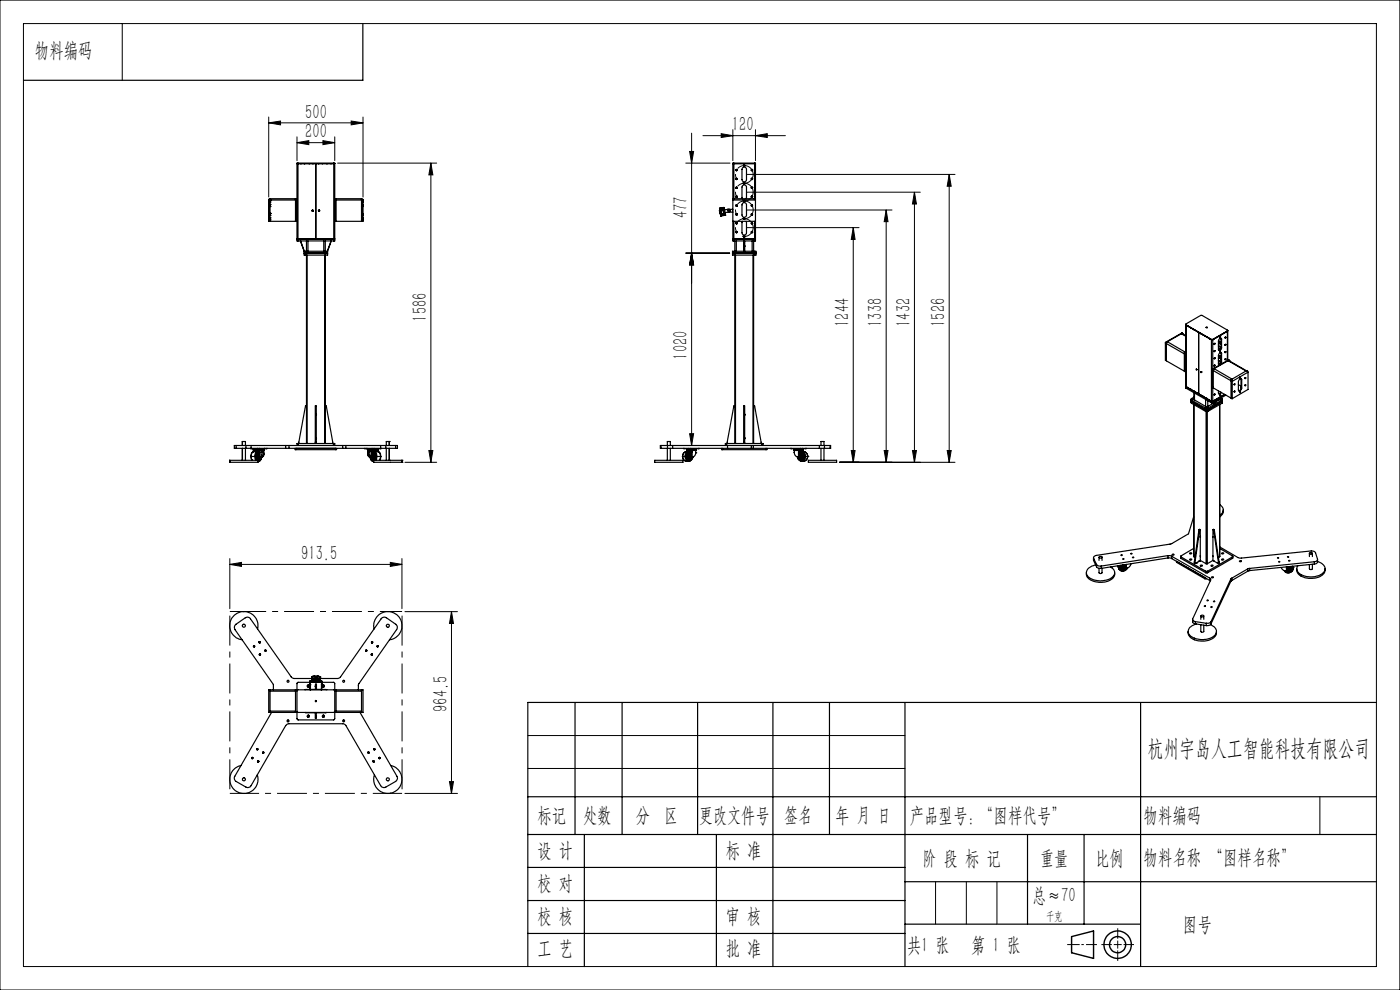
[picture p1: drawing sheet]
<svg xmlns="http://www.w3.org/2000/svg" width="297mm" height="210mm" viewBox="0 0 297 210" stroke-linecap="round" stroke-linejoin="round" font-family="sans-serif">
<defs><g id="words">
<text font-size="4.9" x="243.4" y="160.4">杭州宇岛人工智能科技有限公司</text>
<g font-size="4.4">
<text x="7.4" y="12.1">物料编码</text>
<text x="64.8" y="29.4">200</text>
<text x="64.8" y="25.2">500</text>
<text x="155.3" y="27.9">120</text>
<text x="145.9" y="46.3" transform="rotate(-90 145.9 46.3)">477</text>
<text x="90.5" y="68.2" transform="rotate(-90 90.5 68.2)">1586</text>
<text x="180.1" y="69.3" transform="rotate(-90 180.1 69.3)">1244</text>
<text x="187.1" y="69.3" transform="rotate(-90 187.1 69.3)">1338</text>
<text x="193.1" y="69.3" transform="rotate(-90 193.1 69.3)">1432</text>
<text x="200.5" y="69.3" transform="rotate(-90 200.5 69.3)">1526</text>
<text x="145.9" y="76.3" transform="rotate(-90 145.9 76.3)">1020</text>
<text x="63.9" y="118.8">913.5</text>
<text x="94.9" y="151" transform="rotate(-90 94.9 151)">964.5</text>
<text x="114" y="174.3">标记</text>
<text x="123.7" y="174.3">处数</text>
<text x="134.9" y="174.3">分 区</text>
<text x="148.3" y="174.3">更改文件号</text>
<text x="166.4" y="174.3">签名</text>
<text x="177.3" y="174.3">年 月 日</text>
<text x="193" y="174.3">产品型号：“图样代号”</text>
<text x="242.6" y="174.3">物料编码</text>
<text x="114" y="181.7">设 计</text>
<text x="154" y="181.7">标 准</text>
<text x="195.7" y="183.4">阶 段 标 记</text>
<text x="220.7" y="183.4">重量</text>
<text x="232.4" y="183.4">比例</text>
<text x="242.6" y="183.4">物料名称 “图样名称”</text>
<text x="114" y="188.9">校 对</text>
<text x="219" y="191.4">总≈70</text>
<text x="114" y="195.7">校 核</text>
<text x="154" y="195.7">审 核</text>
<text x="251" y="197.4">图号</text>
<text x="114" y="202.6">工 艺</text>
<text x="154" y="202.6">批 准</text>
<text x="192.4" y="201.9">共 张</text>
<text x="195.4" y="201.9">1</text>
<text x="206" y="201.9">第 1 张</text>
</g>
<text font-size="2.5" x="221.9" y="195.2">千克</text>
</g></defs>
<g fill="none" stroke="#000" stroke-width=".25">
<path d="M77 5v12h-72M63 34.7h.2zM63.2 34.6h-.2v16.5h.2M63.2 34.6v16.5M63.2 34.6h7.6M63.2 34.7h7.6M63.7 34.7h.2M64.5 34.7h.2M65.5 34.7h.2M66.3 34.7h.2M67 34.7v16M67.5 34.7h.2"/>
<path d="M68.3 34.7h.2M69.3 34.7h.2M70.1 34.7h.2M70.8 34.6h.2v16.5h-.2M70.8 34.7h.2zM70.8 34.6v16.5M155.5 34.7h4.6M155.7 34.6h-.2v7.5M155.7 34.6h4.4M155.7 34.6v7.5M157.5 35.6l.5-.2 .4 .4v2.3a.48 .48 0 0 1-.5 .5 .48 .48 0 0 1-.5-.5zM160.1 34.6h.2v7.5"/>
<path d="M160.1 34.7h.2zM160.1 34.6v7.5M57 42.4h5.7M57.1 45.3h.1M57.1 42.8h.1M57.2 45.6h.1M57.2 45.3h.1M57.2 42.5h.1M57.2 46.6h.1M57.2 46.3h.1M57.2 46.2h.1M57.2 43.7h.1"/>
<path d="M57.2 43.5h.1M57.2 43.4h.1M57.2 45.7h.1M57.2 42.9h.1M57.2 43.8h.1M57.3 42.3v4.6h5.4v-4.5M57.3 42.1l-.3 .3M57.3 42.3l-.2 .1v4.5h-.1v-4.5M57.3 45.7h.1M57.3 45.4l-.1 .1M57.3 45.3h.1M57.3 42.9h.1"/>
<path d="M57.3 42.6l-.1 .1M57.3 42.5h.1M57.3 46.6h.1M57.3 46.4l-.1 .1M57.3 46.2h.1M57.3 43.8h.1M57.3 43.6h-.1M57.3 43.4h.1M57.3 42.5h-.2M57.3 43.4l-.2 .1M57.3 42.1h5.4M57.3 42.1v.2"/>
<path d="M62.7 42.3v.1M62.7 42.1l.3 .2v.1h-.2M62.7 42.3l.1 .1M62.7 42.1v.2M62.8 42.4v4.5h.2M63 50.7h.2zM63.2 50.7h7.6M63.2 51.1h7.6M63.7 51.1l.8 2.2M63.7 50.7h.2M63.8 51.1l.8 2.2M64.5 50.7h.2"/>
<path d="M64.5 53.7h.4zM64.5 53.3h.4M64.5 53.3v.8h.4M64.9 53.7h4.6M64.9 53.3v.8M64.9 53.3h4.2M64.9 54.1h4.2M65 51.1v2.2M65 54.1v40M65.2 54.1v40M65.3 51.1v2.2M65.5 50.7h.2"/>
<path d="M66.3 50.7h.2M67.5 50.7h.2M68.3 50.7h.2M68.7 51.1v2.2M68.9 54.1v40M69 51.1v2.2M69 54.1v40M69.1 53.3h.4M69.1 53.3v.8M69.3 50.7h.2M69.5 53.3v.8h-.4M70.1 50.7h.2"/>
<path d="M70.2 51.1l-.8 2.2M70.3 51.1l-.8 2.2M70.8 50.7h.2zM71.2 42.4v4.5h-.2M71.3 42.1l-.3 .2v.1h.2M71.3 42.3l-.1 .1M71.3 42.3v.1M71.3 42.4h5.7M71.3 42.1v.2M71.3 42.1h5.4M76.7 42.3l.1 .1v4.5h.2v-4.5M76.7 42.1l.3 .3"/>
<path d="M76.7 42.3v4.6h-5.4v-4.5M76.7 46.5v.1M76.7 42.8h.1M76.7 45.6h.1M76.7 43.7v.1M76.7 43.8h.1M76.7 42.1v.2M76.7 45.3h.1M76.7 46.6h.1M76.7 46.2h.1M76.7 46.3v.1M76.7 42.6h.1"/>
<path d="M76.7 43.4h.1M76.7 45.4h.1M76.7 43.5v.1M76.7 42.8l.1 .1M76.7 46.4h.1M76.7 42.4v.1M76.7 42.6v.1M76.7 45.4v.1M76.7 43.6h.1M76.8 46.3h.1M76.8 46.6h.1M76.8 42.5h.1"/>
<path d="M76.8 42.8h.1M76.8 45.3h.1M76.8 45.6h.1M76.8 43.5h.1M76.8 43.7h.1M76.8 46.5h.1M76.8 46.2h.1M76.8 42.7h.1M76.8 42.9h.1M76.8 45.7h.1M76.8 43.8h.1M76.8 43.4h.1"/>
<path d="M152.6 44.2h.1M152.6 44.3h.1M152.6 44.8h.1M152.6 44.2l.1 .5M152.6 44.2v.1M152.6 44.3l.1 .4M152.6 44.8l.1 .4M152.6 44.8l.2 .1M152.7 45l.1 .4v-.1M152.7 45h.1M152.7 44.2h.1M152.7 44.7h-.1l.1 .3"/>
<path d="M152.7 45.2h.1M152.7 44.2l.1 .4M152.7 44.7h.1M152.7 44.2h-.1M152.7 44.7l.2 .7M152.7 44.6v.1M152.8 44.6h.1M152.8 44.6l-.1 .1M152.8 45.1l-.1 .1M152.8 45.4h.1M152.8 45.4l.1 .2M152.9 45.4v.3"/>
<path d="M152.9 45.4h.1M152.9 45.7h.1M152.9 44.5h.1M152.9 45.4l.1 .3M152.9 44.5l.1 .9M153 45.7h.1M153 44.5h-.1M153 44.5h.1M153 44.1h.1M153 45.4h.1M153 44.1l-.3 .1M153.1 45.4h.1"/>
<path d="M153.1 44.1h.1M153.2 44.1h-.2M153.3 44.4h.1M153.3 44.4l-.3 .1M153.4 44.4h.1M153.4 44.4l.1 .9M153.4 44l.1 .1M153.4 44h.1M153.4 44l.3 1.7M153.4 44l-.2 .1M153.5 44.1l.2 1.5M153.5 44.1h.1"/>
<path d="M153.5 45.4h.1M153.5 44.1l.3 1.5M153.5 45.4h-.4M153.5 45.3v.1M153.5 45.3h.1M153.5 44.1l.1 .4M153.7 44.5v.6M153.7 44.5l.9-.1 .2 .1v.4l-1 .2M153.7 44.5l.1 .6M153.7 45.1l.1 .5M153.7 45.7h-.7M153.7 45.6v.1"/>
<path d="M153.7 45.1h.1M153.8 45.6h.1M154.3 44.4h.1M154.5 45h.9M154.8 44.4h.6M155.4 44.4h.1M155.4 45h.1M155.4 53.7h.4zM155.4 44.4v.6M155.5 42.1v.3M155.5 50.7h4.6M155.5 42.4v8.7h.2"/>
<path d="M155.5 46.9h4.8M155.5 42.4h4.8M155.5 42.1h4.8M155.7 51.1h4.4M155.7 46.9v4.2M155.8 53.3h-.4v.8h.4M155.8 53.3h4.1M155.8 53.7h4.1M155.8 54.1h4.1M155.8 53.3v.8M155.9 51.1v2.2M155.9 54.1v40"/>
<path d="M156 54.1v40M156.2 47.3l.1 .1h-.1zM156.2 51.1v2.2M157.5 42.1l-.1-2.4a.48 .48 0 0 1 .5-.5 .48 .48 0 0 1 .5 .5l-.1 2.4M157.5 46.9l-.1 2.5a.48 .48 0 0 0 .5 .4 .48 .48 0 0 0 .5-.4l-.1-2.5M157.5 43.1l.4-.1 .4 .3 .1 2.3a.48 .48 0 0 1-.5 .5 .48 .48 0 0 1-.5-.5zM157.8 52.3h.1M157.8 52.1h.1M157.8 42.6h.2l-.1 .1zM157.8 46.3l.2 .2h-.2zM157.8 51.1v2.2M157.9 51.1v2.2"/>
<path d="M158 51.1v2.2M158 52.3h.1M158 52.1h.1M159.4 47.3h.2v.1zM159.6 51.1v2.2M159.7 54.1v40M159.9 51.1v2.2M159.9 54.1v40M159.9 53.7h.5zM159.9 53.3h.5v.8h-.5M159.9 53.3v.8M160.1 50.7h.2z"/>
<path d="M160.1 46.9v4.2M160.3 42.1v.3M160.3 42.4v8.7h-.2M247.2 72.7l.1 .1M247.2 72.7l.1 3.8M247.3 72.8v3.7M247.4 72.6l-.2 .1M247.4 72.7l-.1 .1M247.4 72.9l3.8 2.2M247.4 72.9v3.6l3.8 2.2M247.4 72.6v.1M247.4 72.7h.1"/>
<path d="M247.4 76.4l-.1 .1M247.5 72.7l-.1 .2M247.5 72.7l-.2 .1M247.6 72.5l-.1 .2M247.6 72.5l3.9 2.2M247.6 72.5l-.2 .1M250.6 70.8l1 .4M250.6 70.8l-3 1.7M250.6 70.8l1 .5M250.8 70.7l-3.5 1.9M250.8 70.8h.1M250.8 70.7l-.2 .1"/>
<path d="M250.8 70.7v.1M251.2 74.8l.3 .4M251.2 74.8l.2 .3M251.2 75.1v3.6M251.3 75l-.1 .1M251.4 75.1l.1 .1M251.4 75.1l.1 3.8M251.4 78.7h-.2M251.5 74.7l-.3 .1M251.5 75.2v3.7M251.6 78.8l-.1 .1M251.6 74.6l-.1 .1"/>
<path d="M251.6 75.1l-.1 .1M251.6 68.9v-.2l3.3-1.8 5.5 3.1v.2M251.6 69v-.1v13.4M251.6 69l2.7 1.5M251.6 68.9l5.4 3.1M251.6 68.9v13.4M251.6 69l5.4 3.1M253.8 78.3l.1 .2zM253.9 78.3v.1M254.3 70.5l2.7 1.6M254.3 70.5v13.1M254.7 78.8l.1 .2z"/>
<path d="M254.8 78.9h.1M255.9 69.5h.2M257 72h.3M257 72.1h.3M257 72v13.4M257.1 78.4l.1 .1M257.1 78.4l.1 3.8M257.2 78.5v3.7M257.3 72v6.3M257.4 78.4v.2M257.4 78.3h-.2l-.1 .1M257.4 78.4l-.2 .1"/>
<path d="M257.4 78.4h.1M257.4 78.6l3.8 2.2M257.4 78.6v3.7l3.8 2.1M257.4 78.3v.1M257.6 78.2l-.2 .2M257.6 78.2l3.8 2.2M257.6 78.2l-.2 .1M257.6 75.9v.2zM257.6 75.9v.1M257.6 77.5v.1zM257.6 77.5h.1M257.6 72.9v.1z"/>
<path d="M257.6 72.9h.1M257.6 74.4v.1zM257.6 74.4v.1M257.6 75.9h.1l.1 .1-.2 .2zM257.6 72.9l.1-.1 .1 .1-.2 .2zM258.5 76.4l.4 .3M258.5 76.5l.4 .2M258.5 73.3l.4 .2M258.5 73.4l.4 .2M258.6 77.1l.2 .1zM258.6 74l.2 .2M258.6 74l.2 .1"/>
<path d="M258.7 74.3h.1M258.7 74.3h-.1M258.7 77.3h.1M258.7 77.3l-.1 .1M258.7 76l-.2 .1M258.7 72.9l-.2 .1M258.7 76l.3 .2M258.7 72.9l.3 .2M258.7 75.9v.1M258.7 72.8v.1M258.7 72.4v.4M258.7 75.5v.4"/>
<path d="M258.7 75.5l.3 .2M258.7 72.4l.3 .2M258.7 75.9l.3 .2M258.7 72.8l.3 .2M258.8 74.5l-.1 .1M258.8 71.4l-.1 .1M258.8 71.4l-.1 .2 .1-.2M258.9 76.7l.1 .2-.4 .2M258.9 76.7l.1 .1M258.9 73.5l.1 .3-.4 .2M258.9 73.6l.1 .1M258.9 73.5v.1"/>
<path d="M258.9 76.7h.1M259 75.8v.1M259 75.8h.1M259 72.7v.1M259 71.7v.2M259 74.8v.2M259 73.7l-.2 .5-.2 .1M259 76.8l-.2 .4-.2 .2M259 71.9l.2 .1M259 73.7h.2M259 71.9v1.8M259 75v1.8"/>
<path d="M259 75h.2M259 76.8h.2M259.2 72v-.1a.39 .39 0 0 0-.5-.1 .39 .39 0 0 0-.2 .5v1.9a.41 .41 0 0 0 .5 .1 .41 .41 0 0 0 .2-.6M259.2 75a.39 .39 0 0 0-.5-.1 .39 .39 0 0 0-.2 .5v1.8l.2 .2M259.2 76.8l-.3 .5M259.2 72v1.7M259.2 75v1.8M259.9 74.6v.1M259.9 76.2h.1M259.9 71.5v.1M259.9 73.1v.1M259.9 76.2l.2-.1-.2 .3z"/>
<path d="M260 74.6l-.1 .1zM260 76.1l-.1 .2zM260 71.5l-.1 .1zM260 73.1l-.1 .1zM260.4 70.2l-3.1 1.8M260.4 70.2v6.3M260.5 70.2l-3.2 1.9M260.5 70.1v6.3M260.5 76.5l3.9 2.2M260.5 76.5l-2.9 1.7M260.5 76.5l3.8 2.2M260.7 76.4l-3.5 1.9"/>
<path d="M260.7 76.5h.1M260.7 76.4l-.2 .1M260.7 76.4v.1M264.3 78.7l.3-.1 .2 .3M264.3 78.7l-2.9 1.7M264.8 78.9l-3.4 2M264.8 78.9v3.7l-3.4 2M48.7 98.1h.1M48.7 97.6h.1M48.7 97.6v.5M48.8 97.6h6v.5h-6M50.1 94.5h-.4v.6h.4"/>
<path d="M50.1 95.1h2.1M50.1 94.5v.6M50.1 94.5h2.1M51.4 95.1v2.5M51.4 93.7v.8M51.4 93.7h.7v.8M52.1 95.1v2.5M52.2 95.1h1.1M52.2 94.5h1.1M52.2 94.5v.6M53.2 95.1l.1 .1M53.2 96.8l.3 .8"/>
<path d="M53.2 96.8h.1M53.3 95.1h7.3M53.3 94.5v.6M53.3 94.5h7.3M53.3 96.8l.2 .8M53.3 96.8h.7M53.3 95.2h1.3M53.3 95.1v.1M53.7 95.4l.5 .1M53.7 95.4h.5M53.8 95.8l-.4 .3-.2 .7M53.8 95.6h.4"/>
<path d="M53.8 95.8h.8l-.4 .3-.2 .7M53.8 95.8l-.4 .4-.1 .6M53.8 95.6v.2M53.9 95.5l-.1 .1M53.9 95.7v.1M54 95.2l-.3 .2M54 96.8h.2M54 96.8l.3 .8M54.2 95.5h1.4M54.2 95.4h1.4M54.2 95.4v.1M54.2 95.7h.8l.1 .1"/>
<path d="M54.2 95.7l-.4 .1M54.2 95.6h1.4M54.2 96.8l.3 .8M54.2 95.6v.1M54.3 95.5l-.1 .1M54.3 95.2l-.1 .2M54.3 96.8l.1 .3a.33 .33 0 0 0 .3 .4 .33 .33 0 0 0 .3-.5M54.3 96.8l.2 .5 .3-.1M54.3 96.8h.2M54.5 95.8l.5 .3M54.5 96.8l.2 .4 .2-.2M54.6 96.2l.3 .2"/>
<path d="M54.6 95.2h.5M54.6 95.1v.1M54.7 96.8l.1 .2M54.7 96.6h.1M54.7 96.8h.1M54.8 97.8h.1M54.8 97h.1M54.8 96.6v.4M54.8 96.6l-.1 .2M54.8 95.7l.2 .1M54.8 96.4l-.3-.1-.2 .5M54.8 96.6h.1"/>
<path d="M54.9 96.4l-.3 .1-.1 .3M54.9 96.3l-.3-.1-.3 .6M54.9 97.1l-.3 .4M54.9 97.8h.1M55 96.2a.38 .38 0 0 0-.5-.2 .38 .38 0 0 0-.2 .4l-.1 .4M55 95.9v.3l-.2 .4M55 95.8l-.2 .6M55 95.8l-.1 .1M55 95.8h.1M55.1 95.2h1.4M55.1 95.1v.1M55.1 97l-.3 .7"/>
<path d="M55.1 97h-.2M55.1 97h.1M55.1 95.8v1.2M55.4 95.2l.2 .2M55.5 96.8h.1M55.5 96.8l-.2 .8-.4 .2M55.5 95.5l.1 .1M55.5 96.7v.1M55.5 96.8l-.1 .7-.5 .3M55.5 95.2l.2 .2M55.6 95.5v.1M55.6 95.7h.1"/>
<path d="M55.6 95.6h.1M55.6 95.7l.3 .1M55.6 95.6l-.1 1.1-.4 .3M55.6 95.6h.4M55.6 95.4v.1M55.6 95.5h.1M55.6 95.4h.1M55.7 95.4h.4M55.7 95.4v.1M55.8 95.2l.3 .2M55.9 95.8l.1 .7-.1 .3-.4 .2M55.9 95.8h-.3a.62 .62 0 0 1 .3 .6 .62 .62 0 0 1-.4 .6"/>
<path d="M55.9 95.5l.1 .1M56 95.6v.8M56.1 95.4l-.4 .1M56.2 95.1h.1M56.5 95.1v.1M56.7 95.1l-.2 .1M60.6 95.1h.7M60.6 94.5h.7M60.6 94.5v.6M61.3 95.1h11.4M61.3 94.5h11.4M61.3 94.5v.6"/>
<path d="M62.6 95.1v.3h.2M62.8 95.1v.3M62.8 95.4h8.4M63.3 94.1h-.3v.4M63.3 94.1v.4M63.3 94.1h7.4M65 86.1h-.2l-1.4 8M66.9 93.8h.2M66.9 94.1v-8h.2v8M67.1 87.9v.2M67.1 92.9v.2M69 86.1h.2l1.4 8"/>
<path d="M70.7 94.1h.3v.4M70.7 94.1v.4M71.2 95.1v.3M71.4 95.1v.3h-.2M72.7 95.1h.7M72.7 94.5h.7M72.7 94.5v.6M73.4 95.1h7.4M73.4 94.5h7.4M73.4 94.5v.6M77.3 95.1l.2 .1M77.5 95.2h1.5"/>
<path d="M77.5 95.1v.1M77.8 95.1h.1M78 95.4l.4 .1M78 95.4h.4M78 95.6h.4M78 95.6v.8M78.1 95.5l-.1 .1M78.1 95.8l-.1 .7 .5 .5M78.1 95.8h.4a.62 .62 0 0 0-.4 .6 .62 .62 0 0 0 .4 .6M78.2 95.2l-.2 .2M78.4 95.5h.1M78.4 95.4v.1"/>
<path d="M78.4 95.4h.1M78.4 95.7l-.3 .1M78.4 95.5h1.4M78.4 95.4h1.4M78.4 95.6v.1M78.4 95.7h.1M78.4 95.6h.1M78.5 95.5l-.1 .1M78.5 95.6v1l.4 .4M78.5 95.6h1.3M78.5 96.8l.2 .7 .4 .3M78.5 95.2l-.1 .2"/>
<path d="M78.5 96.8h.1M78.5 96.7v.1M78.5 95.5v.1M78.6 96.8h.1M78.6 96.8v.6l.5 .4M78.6 95.2l-.2 .2M78.9 97l.1 .4 .3 .3M78.9 97h.2M78.9 97h.1M78.9 97l.4 .7M78.9 95.8v1.2M78.9 95.8h.1"/>
<path d="M79 95.2h.4M79 96.9l.1 .1M79 95.1v.1M79 96.7v.2M79 96.9h.1M79 96.7h.1M79 95.9v.4l.2 .3M79 96.7l.1 .2zM79 96.7l.1 .1M79 95.9l.2 .5M79 95.8l.2 .1M79 95.8v.1"/>
<path d="M79 97l.3 .5M79.1 96.2a.36 .36 0 0 1 .4-.2 .36 .36 0 0 1 .2 .4l.1 .4M79.1 96.6l.2 .1M79.1 96.6v.1M79.1 96.6l-.1 .1M79.1 96.8h.1M79.1 96.8l-.1 .1M79.1 97h.2M79.1 97.1l.3 .4M79.1 97.8h.2M79.1 96.9v.1M79.1 96.9h.2"/>
<path d="M79.1 96.7h.2M79.1 96.7v.2M79.2 96.4l.2 .1v.3M79.2 95.7l-.2 .1M79.2 96.4l.3-.1 .2 .5M79.2 96.6v.4M79.2 96.6h.1M79.3 96.9l-.2 .1M79.3 96.7v.2M79.3 96.1l-.2 .2M79.3 96.1a.84 .84 0 0 1 0 1.4M79.3 96.1l.1 .1"/>
<path d="M79.4 95.1v.1M79.4 95.2h1.3M79.4 96.2l-.2 .2M79.4 97.5h-.1M79.4 97.5h.1M79.4 96.2h.1M79.4 95.8l-.3 .3M79.4 96.8l-.1 .4-.2-.2M79.4 95.8l.4 .3 .1 .7M79.4 95.8h.8M79.4 96.8h.3M79.7 96.8l-.2 .5-.3-.1"/>
<path d="M79.7 95.2l.1 .2M79.7 95.5l.1 .1M79.8 95.7h-.8l-.1 .1M79.8 95.7l.4 .1M79.8 95.6h.4M79.8 95.6v.1M79.8 96.8h.1M79.8 95.4h.5M79.8 96.8l-.3 .8M79.8 95.4v.1M79.9 96.8l-.2 .8M79.9 96.8h.8"/>
<path d="M80 95.2l.3 .2M80.1 95.7v.1M80.2 95.5v.1M80.2 95.8l.4 .3 .2 .7M80.2 95.8l.3 .3 .2 .7M80.2 95.6v.2M80.3 95.4l-.5 .1M80.7 95.1v.1M80.7 96.8l-.2 .8M80.7 96.8h.1M80.8 95.1h1M80.8 94.5h1"/>
<path d="M80.8 94.5v.6M80.8 96.8l-.3 .8M80.9 95.1l-.2 .1M81.8 95.1h2.1M81.8 94.5v.6M81.8 94.5h2.1M82 95.1v2.5M82.6 93.7h-.6v.8M82.6 93.7h.1M82.6 93.7v.8M82.6 95.1v2.5M83.9 94.5h.4v.6h-.4"/>
<path d="M83.9 94.5v.6M85.3 97.6h-6v.5h6M85.3 98.1h.1M85.3 97.6h.1M85.3 97.6v.5M138.9 97.6h6v.5h-6zM140.2 94.5h-.1v.6h.1M140.2 95.1h1.4M140.2 94.5h1.4M140.2 94.5v.6M141.6 94.5v-.8h.6v.8M141.6 95.1v2.5"/>
<path d="M141.6 95.1h1.1M141.6 94.5h1.1M141.6 94.5v.6M142.2 95.1v2.5M142.7 95.1h16.7M142.7 94.5h16.7M142.7 94.5v.6M144.8 96.8l.2 .7 .7 .3M144.8 96.8l.3-.7 .6-.3-.6 .3-.3 .7M144.8 96.8h.1M144.8 96.8l.3 .8 .5 .2M144.8 96.8h.5"/>
<path d="M145.1 95.1v.1M145.1 95.2h.9M145.3 96.8h.2M145.3 96.8l.3 .8 .6 .2M145.5 96.8a.73 .73 0 0 0 .6 .9 .73 .73 0 0 0 .8-.7M145.6 95.8h.6M145.6 97.8h.6M145.7 95.4l.2 .1M145.7 95.4h.2M145.8 96.8a.4 .4 0 0 0 .3 .5 .4 .4 0 0 0 .4-.3l-.3 .2-.3-.4M145.8 96.8h.1M145.8 95.7l.1 .1"/>
<path d="M145.8 95.7h.2M145.8 95.6h.2M145.8 95.6v.1M145.9 95.5l-.1 .1M145.9 95.7v.1M145.9 96.2h.3l.3 .1M145.9 95.4h1.8M145.9 95.4v.1M146 95.2l-.3 .2M146 95.7h.6l.2 .1M146 95.6h1.6M146 95.6v.1"/>
<path d="M146 95.2h.4M146 95.1v.1M146 95.5v.1M146.1 95.2l-.2 .2M146.2 97.8h.1M146.2 95.8l.4 .2M146.2 96.8l.1 .2M146.2 95.8l-.6 .3-.3 .7M146.2 96.8h.1M146.2 96.6h.1M146.3 96.6l-.2 .2 .2 .2h.5M146.3 96.6l-.1 .2"/>
<path d="M146.4 96.4l-.2-.1-.3 .1-.1 .4M146.4 95.2h1.8M146.4 95.1v.1M146.5 95.7l.2 .1M146.5 96.3a.61 .61 0 0 0-.8 .5 .61 .61 0 0 0 .8 .6l.3-.4M146.6 96.1a.71 .71 0 0 0-.8-.1 .71 .71 0 0 0-.3 .8M146.7 97l-.4 .5-.4-.1M146.7 95.9l-.1 .4-.3 .3M146.7 95.9v.1a.47 .47 0 0 1-.6 .5l-.2 .3M146.7 95.8h.1M146.7 95.8v.1M146.8 97h.1"/>
<path d="M146.8 95.8v1.2M147 96.9l-.2 .6-.6 .3M147.4 95.2l.3 .2M147.5 95.5l.1 .1M147.6 96.1h.1M147.6 96.1l-.2 .6-.6 .3M147.6 95.6v.5M147.7 95.4l-1.8 .1M148.2 95.1v.1M148.3 95.1l-.1 .1M153.1 95.1v.3h.2M153.3 95.4h9.2"/>
<path d="M153.3 95.1v.3M154.2 94.1h-.3v.4M154.2 94.1h7.4M154.2 94.1v.4M154.3 94.5v.6M155.9 86.1h-.2l-1.4 8M157.8 93.8h.2M157.8 94.1v-8h.2v8M158 87.9h.1M158 92.9h.1M158 88.1h.1M158 93.1h.1"/>
<path d="M159.4 95.1h.4M159.4 94.5h.4M159.4 94.5v.6M159.8 95.1h14M159.8 94.5h14M159.8 94.5v.6M159.9 86.1h.2l1.4 8M161.6 94.1h.3v.4M161.6 94.1v.4M162.5 95.1v.3M162.7 95.1v.3h-.2M167.7 95.1l.2 .1"/>
<path d="M167.9 95.2h1.9M167.9 95.1v.1M168.4 95.4l1.8 .1M168.4 95.4h1.8M168.5 95.9l.2 .7 .7 .4M168.5 95.6h1.6M168.5 95.6v.4M168.6 95.5l-.1 .1M168.7 95.2l-.3 .2M169.2 96.9l.2 .6 .6 .3M169.4 97h.3M169.4 97h.1"/>
<path d="M169.4 97l.2 .3 .4 .2M169.4 95.8h.1M169.4 95.8v1.2M169.4 95.9l.2 .4 .3 .3M169.4 95.9l.1 .1M169.4 95.8v.1M169.5 96v.1a.39 .39 0 0 0 .5 .3l.3 .4M169.5 97l.2 .4 .3 .1M169.5 96.1a.78 .78 0 0 1 .9-.1 .78 .78 0 0 1 .3 .8M169.7 95.7l-.3 .1M169.7 96.8h.2M169.7 96.8h.1"/>
<path d="M169.7 96.8l.1-.1 .1 .1M169.7 97h.2M169.7 96.4h.5l.2 .4M169.8 96.7h.1M169.8 96.9h.1M169.8 96.7l.1 .1M169.8 95.2h.4M169.8 96.6l.2 .1M169.8 97h.1M169.8 96.6l-.1 .1 .1 .3M169.8 95.1v.1M169.9 96.8l-.1 .1"/>
<path d="M169.9 96.8h.1M169.9 97.8h.1M169.9 96.6l.2 .3-.2 .1M169.9 96.6h.1M170 96.1l-.4 .2M170 96.1a.69 .69 0 0 1 .6 .7 .69 .69 0 0 1-.6 .7M170 96.7v.2M170 96.7h.1M170 96.1v.1M170 95.2l.2 .2M170 96.2l.4 .1M170 96.2l-.3 .1"/>
<path d="M170 97.5h.1M170 95.8l-.5 .2M170 95.8h.1M170 97.8h.1M170 95.8l.6 .3 .3 .7M170 95.8h.5M170 97.8h.5M170 96.9l-.2 .1M170.1 95.5v.1M170.1 95.2l.3 .2M170.1 95.8l.1-.1-.1 .1M170.1 95.7h-.6l-.1 .1"/>
<path d="M170.1 95.6h.2M170.1 95.6v.1M170.2 95.5l.1 .1M170.2 95.4h.2M170.2 95.2h.8M170.2 95.1v.1M170.2 95.4v.1M170.3 95.6l-.2 .1M170.3 96.8l-.3 .4-.3-.2M170.3 96.8h.1M170.4 95.4l-.2 .1M170.4 97.3l-.4 .2"/>
<path d="M170.4 95.8l.7 .3 .2 .7M170.4 96.8a.42 .42 0 0 1-.3 .5 .42 .42 0 0 1-.5-.3M170.5 95.8l.5 .3 .3 .7M170.7 96.8h.2M170.7 96.8a.76 .76 0 0 1-.7 .9 .76 .76 0 0 1-.8-.8M170.9 96.8l-.3 .8-.6 .2M170.9 96.8h.4M171 95.1v.1M171.3 96.8h.1M171.3 96.8l-.1 .6-.7 .4M171.3 96.8l-.3 .8-.5 .2M171.5 97.6h6v.5h-6z"/>
<path d="M173.8 95.1h1.1M173.8 94.5h1.1M173.8 94.5v.6M174.2 94.5v-.8h.6v.8M174.2 95.1v2.5M174.8 95.1v2.5M174.9 95.1h1.2M174.9 94.5h1.2M174.9 94.5v.6M176.1 94.5v.6M251.6 82h.1M251.6 82l.4 .2"/>
<path d="M251.6 82l5.4 3.1M251.6 82.3l5.4 3.1M252 82.2l.6 .4M252 82.2h.1M252.6 82.6l.7 .4M252.6 82.5v.1M252.7 85l3.1 2 .5-.1 3-1.9M252.7 84.7l.1 .8M252.8 84.9l2.9 1.7M252.8 84.9v.6M252.8 85.5l2.9 1.7M252.9 84.8l.1-.2 .1 .2"/>
<path d="M253.2 85.8l.1 32.3M253.3 83l.5 .3M253.3 83.3l.1 1.5M253.3 84.2l-.6 .5 .1 .2M253.3 85.8v32.3M253.3 82.9v.1M253.4 84.8l2.4 1.4M253.4 83.4v1.4M253.8 83.3l.5 .3M253.8 83.3h.1M254.3 83.6l.4 .2M254.7 83.8l.5 .3"/>
<path d="M254.7 83.7v.1M255.2 84.1l.7 .4M255.2 84.1h.1M255.7 86.6h.6M255.7 87.2h.6M255.7 86.6v.6M255.8 86.2h.4M255.8 84.7v1.5M255.9 87.3v32.3M255.9 86.5h.2M255.9 84.5l.6 .3M256 84.5h-.1"/>
<path d="M256.1 87.3v32.3M256.2 85v1.2M256.3 86.6v.6M256.5 84.8l.5 .3M256.6 84.8h-.1M257 85.1h.3M257 85.4h.3M257.3 82.2v3.2M257.4 85.4v.2M257.4 82.2h-.2M257.4 85.6l.2 .2M257.4 85.6l-1.2 .6"/>
<path d="M257.6 83.6v.1zM257.6 83.6v.1M257.6 85.8h.1M257.9 85.1l-.3 .7M258 85l-.3 .8M258.1 85l-.4 .8M258.5 82.9l.1 .6h.2l.3-.3M258.6 84.7v.1M258.6 84.8l-.6 .4M258.7 84.6l-.1 .2M258.7 85.8v32.3M258.8 85.8l-.1 32.3"/>
<path d="M258.8 83.7l-.1 .1M258.9 84.8l.1-.2 .1 .2M259 83.2l-.4 .3M259 84.4l.3 .3-.1 .2M259.2 84.9l-2.9 1.7M259.2 84.9v.6M259.2 85.5l-2.9 1.7M259.3 84.7l-.1 .8M259.8 83.7l-2.5 1.4M260.1 83.8l-2.8 1.6M261.2 80.5l.2 .4M261.2 80.7l.1 .1"/>
<path d="M261.2 80.7v.1M261.2 80.5v.2M261.2 80.8v3.6M261.3 80.8l.1 .1M261.3 80.8l.1 3.8M261.3 84.4h-.1M261.4 80.4l-.2 .1M261.4 80.9v3.7M261.9 81.4h.1l-.1 .3zM261.9 83l-.1 .1M261.9 81.4l-.1 .1M261.9 81.4l-.1 .2z"/>
<path d="M262.7 81.6l.6 .3M263 80v.1zM263 83.1v.1zM263 83.1v.1M263 80v.1M263.2 80.3l.1 .2M263.3 82.3l-.1 .3-.4 .3M263.3 80.5l.1 .1M263.3 82.3h.1M263.3 80.5v1.8M263.4 80.6a.36 .36 0 0 0-.4-.2 .36 .36 0 0 0-.3 .4v1.9a.36 .36 0 0 0 .5 .2 .36 .36 0 0 0 .2-.4v-.2M263.4 80.6v1.7"/>
<path d="M264.2 80.1l-.1 .1M264.2 81.7h-.1M264.2 80.1l-.1 .1zM264.2 81.6l-.1 .2zM232 118.8v.1M232 118.3v.6M232 118.9l.6 1.3M232.4 119.8a2.01 2.01 0 0 0-1.9 1.8 2.88 2.88 0 0 0 3.3 1.6 2.38 2.38 0 0 0 2.7-1.8l-.2-.6-.7-.5M232.6 119.7l.3 .3 .7 .1M232.6 119.7v.5M233.2 118.2v.7M233.2 118.1a.25 .25 0 0 1 .4-.1 .25 .25 0 0 1 0 .4l-.4-.1z"/>
<path d="M233.8 118.2v.7M237.5 119.9l-.2 .6M237.8 119.9l-.3 .6M238.2 119.8l-.4 .3-.1 .4M238.4 119.8l.3 .1M238.7 120h-.6l-.3 .4M238.8 119.8l-.3 .3M238.9 119.7l-.6 .6M238.9 119.7v.8M239.9 119.6l-.5 .8-.5 .1M247.8 117.9l.8 .1M247.8 118.3l.8 .2"/>
<path d="M247.8 117.9l-14.2 2.2M247.8 117.9v.4M247.8 118.3l-14.2 2.3M248.6 118.5l8 4.6M248.6 118l8 4.6M248.6 118v.5M249.6 119.1v.2M249.6 119.3l6 3.5M250.5 118v.5M250.5 118.1l5.3 3.1M250.5 118.5l5.3 3M250.5 118.1v.4"/>
<path d="M252.4 117.3h.1a.19 .19 0 0 1 .3 0 .19 .19 0 0 1-.1 .2 .19 .19 0 0 1-.3 0zM252.4 118.6h.1a.19 .19 0 0 1 .3 0 .19 .19 0 0 1-.1 .2 .19 .19 0 0 1-.3 0zM253.2 116.3l-2.7 1.6v.2M253.2 109.6l-1.1 3.6-3.6 2.1-15.9 2.5-.5 .3-.1 .3 .6 1.3M253.3 118.1l.2 .1M253.4 119.2l.1 .1M253.4 119.2l.1 .3M253.5 119.3v.2M253.8 119.4h.1M253.8 119.4l-.3 .1M253.9 119.3h.1M253.9 119.3l-.1 .1"/>
<path d="M254.4 119.1h.1M254.4 119.1l-.5 .2M254.4 112.4l-1 6.8M254.4 112.4h.1M254.4 112.4h.2M254.5 119h.1M254.5 119l-.1 .1M254.5 112.4l-1 6.9M254.6 119.9h.1a.2 .2 0 0 1 .3 0 .2 .2 0 0 1 0 .3 .2 .2 0 0 1-.3-.1zM254.6 112.4v6.5M254.6 118.9l-.1 .1M254.6 112.4h-.1"/>
<path d="M254.6 118.9l1.3 .7M255.9 119.6h.2M256.9 119.9h.1a.18 .18 0 0 1 .3 0 .18 .18 0 0 1 0 .2 .18 .18 0 0 1-.3 0zM257.3 112.4v6.5M257.3 112.4h.2M257.3 118.9l.2 .1M257.3 112.4h.3M257.3 118.9l-1.2 .7M257.5 112.4l1 6.9M257.5 119l.1 .1M257.6 119.1l.9 .4M257.6 112.4h-.1"/>
<path d="M257.6 112.4l1 6.8M258.5 119.3v.2M258.6 119.2l-.1 .3M258.6 119.2l-.1 .1M258.7 118.1l-.3 .1M258.8 107a1.26 1.26 0 0 1 .7 1.2 1.26 1.26 0 0 1-.7 1.1M258.8 116.3l2.7 1.6-.1 .2M258.8 116l4.2 2.4 15.4-1.5 .6 .3 .5 1.4-.1 .3-.6 .3M259.2 117.3h.1a.18 .18 0 0 1 .3-.1 .18 .18 0 0 1 0 .3 .18 .18 0 0 1-.3 0zM259.2 118.6h.1a.18 .18 0 0 1 .3-.1 .18 .18 0 0 1 0 .3 .18 .18 0 0 1-.3 0zM259.5 108.2v.6l-.7 .8M261.4 118.1l-5.2 3.1"/>
<path d="M261.4 118.1v.4M261.4 118.5l-5.2 3M261.5 118l-.1 .5M273.4 118.9h.2zM277.8 117.4v.7M277.8 117.3a.26 .26 0 0 1 .4-.2 .26 .26 0 0 1 .1 .4h-.4zM278.4 119.7v1l-.2 .1-.4-.1v-.9M278.4 117.4v.7M278.8 119.2l-13.7 1.4M278.8 119.2v.5M278.8 119.7l-13.7 1.3M279.5 119.1a1.56 1.56 0 0 1 1.4 2.1 4 4 0 0 1-5.7 0l-.1-.6 .2-.6"/>
<path d="M279.5 118.7l-.1 .7-.6 .3M53.8 137l.1 .2zM53.8 137l.1 .1M53.8 137h.1M53.9 137.1v.1M53.9 136.9l.1 .3M53.9 137v.1M54.6 133.4a2.99 2.99 0 0 0-2.3-3.6 2.99 2.99 0 0 0-3.5 2.5 2.99 2.99 0 0 0 2.6 3.4M55 136.2l.1 .2M55 136.1l.1 .1M55.1 136.2l-.1 .1M55.1 136.2l.1 .1"/>
<path d="M55.1 136.1l-.1 .1M55.2 136.3h-.1M78.9 136.2l-.1 .1M78.9 136.2l.1 .1M79 136.1l-.2 .2M79 136.1v.1M79 136.1l-.1 .1M79.1 136.2l-.2 .2M79.4 133.4a2.99 2.99 0 0 1 2.3-3.6 2.99 2.99 0 0 1 3.5 2.5 2.99 2.99 0 0 1-2.6 3.4M80.1 137v.1M80.1 137.2h.1M80.1 137.1l-.1 .1"/>
<path d="M80.1 136.9l-.1 .3M80.2 137v.2h-.2M80.2 137h-.2v.2M80.2 137h.1M80.2 137l-.1 .1M230.5 121.5a1.97 1.97 0 0 0 2 1.9 3.4 3.4 0 0 0 3.9-1.3l.1-.6M232.6 120.2l.3 .3 .7 .1M233.2 120.5v1l.2 .2 .4-.2v-1M233.6 120.1v.5M237.1 120l.1 .2M237.1 120l.2 .5M237.2 120.2l.2 .5"/>
<path d="M237.3 120.5h.2M237.3 120.5l.1 .2M237.4 120.7h.1M237.5 120.5a.85 .85 0 0 0 .8 .6 .85 .85 0 0 0 .8-.6M237.7 120.5a.66 .66 0 0 0 .6 .4 .66 .66 0 0 0 .6-.4M237.7 120.4a.62 .62 0 0 0 .5 .5 .62 .62 0 0 0 .6-.3M237.7 120.4v.1M237.8 120.4l.1 .2 .3 .1M237.8 120.4l.2 .1M238 120.5l.2 .2 .4-.1M238.1 120.5l.1 .1M238.2 120.5h.1"/>
<path d="M238.2 120.5v.1M238.3 120.3h.1M238.3 120.3l-.1 .3h.4M238.5 120.1l-.4 .1-.1 .3M238.5 120.4l-.2-.1-.1 .2M238.5 120.5l-.1 .1-.2-.1M238.5 120.5l-.2-.1-.1 .1M238.9 120.5l-.3 .1M238.9 120.5h.1M239.2 120.5a1.04 1.04 0 0 1-1.8 .2M252.1 133.9a2.03 2.03 0 0 0 2 2 3.4 3.4 0 0 0 4-1.5v-.5M253 131.4l.1 .7 .5 .2"/>
<path d="M253.6 131.9l2.3 .3M253.6 132.3l2.3 .4M253.6 131.9v.4M253.8 132.4a1.78 1.78 0 0 0-1.7 1.8 3.4 3.4 0 0 0 3.8 1.4 1.97 1.97 0 0 0 2.1-2l-.4-.6-.8-.5M254.7 132.5v1.4l.3 .2 .4-.1v-1.4M254.7 130.7v.7M254.8 130.6a.27 .27 0 0 1 .3-.2 .27 .27 0 0 1 .2 .4h-.4zM255.4 130.7v.7M255.6 122.8h.3M255.6 122.5v.3M255.8 121.5h.4M255.8 121.2h.4"/>
<path d="M255.8 121.2v.3M255.9 122.7v.1M255.9 132.2v.5M256.2 121.2v.3M256.6 122.6l.3 .4-3.9 8.3 .1 .3 .5 .3M256.6 123.1l.2 .1M256.6 122.6v.5M256.9 128.8h.2zM256.9 131.9l-.5 .3h-.5M256.9 132.4l-.3 .2-.7 .1M256.9 131.9v.5M257 122.4h.3a.16 .16 0 0 1-.1 .2 .16 .16 0 0 1-.2-.2z"/>
<path d="M257.5 127.5l.2 .1-.2 .1zM261.1 122.9l-4.2 9M261.1 122.9v.5M261.1 123.4l-4.2 9M261.3 122.7l-.2 .2M261.3 123.1l-.2 .3M261.3 122.7v.4M264.7 120.7l-3.4 2M264.7 120.7v.5M264.7 121.2l-3.4 1.9M265.1 120.6l-.4 .1M265.1 121l-.4 .2"/>
<path d="M265.1 120.6v.4M271.7 120.4l.5 .5 .7 .2M272.8 121.1l.6 .2M272.9 121.1l.5 .1M272.9 120.3l.6 .4M272.9 121.1h.3M272.9 120.3v.8M272.9 120.3l.3 .2 .6 .1v.2M273 120.4a.58 .58 0 0 1 1 .1 .58 .58 0 0 1-.6 .8M273.1 120.4l.5-.1 .3 .4M273.1 121.1h.1M273.2 121.1h.1"/>
<path d="M273.3 121h.1M273.4 121.2v.1M273.4 120.7h.2v.3l-.3 .1M273.4 120.7l-.1 .1v.3M273.4 120.7v.1M273.4 120.8l-.1 .1M273.4 120.8l.2 .1M273.5 120.6v.1M273.5 120.7l.1 .2M273.5 121h-.1M273.5 121h.1M273.6 120.9h.1"/>
<path d="M273.6 120.9l-.3 .1M273.6 121l-.1-.1-.2 .1M273.6 120.7v.1M273.8 120.8l-.2 .3h-.4M273.9 120.3a.56 .56 0 0 1 0 .7 .56 .56 0 0 1-.5 .2M273.9 120.7l-.2 .3M273.9 120.7l-.1 .1M273.9 120.1l.3 .6M274.2 120.1l.1 .3M274.2 120.7a.92 .92 0 0 1-.6 .8 .92 .92 0 0 1-1-.4M274.3 120.4l.1 .2M274.3 120.4h.1"/>
<path d="M274.4 120.6a1.03 1.03 0 0 1-.8 .9 1.03 1.03 0 0 1-1.1-.5M274.4 120.6l-.2 .1M275.1 120.6a2.04 2.04 0 0 0 2.1 2 3.3 3.3 0 0 0 3.9-1.4v-.6M57.3 146.3h-.3v4.8h.3M57.3 146.3v4.8M57.3 146.3h5.4M57.3 146.6h5.4M57.3 150.8h5.4M57.3 151.1h5.4M57.6 151.1l-7.9 13.7 .1 .6 .3 .4 2.1 1.2 .4 .1 .5-.2 7.5-13 .3-.3 11.9-.1 .5 .3 7.5 12.9 .6 .4 .4-.1 2.3-1.4 .2-.4-.1-.5-7.8-13.6M62.7 151.1h.3M62.7 146.3h.3"/>
<path d="M62.7 146.3v4.8M63 146.5l.1-.2h7.8l.1 .2M63 150.9l.1 .2h7.8l.1-.2M64.7 151.1h4.6M65.7 145.4v.3M65.7 145.7h.1M65.7 144.7h-2.5l-.2 .2v7.6l.2 .2h7.6l.2-.2v-7.6l-.2-.2h-2.5M65.7 145.4h.1M65.7 144.6h.1M65.7 144.6v.8M65.8 145.4v.8M65.8 144.6h2.5"/>
<path d="M65.8 146.2l.1 .1-.1-.1M65.8 145.1v.2M65.8 144.6v.7M65.8 145.3h.1M65.8 146.3h-1.1M65.8 145.3v.1M65.8 146.2h.1M65.8 144.7h2.5M65.8 144.5l-.1 .1M65.8 144.6v.1M65.8 144.5v.1M65.8 145.3v.9"/>
<path d="M65.8 144.6h2.4M65.8 144.5h2.4M65.8 146.3h2.4M66 144.6h.2zM66.2 144.4h.1M66.2 144.1v.1M66.2 143.9v.1M66.2 143.9h-3.9l-.3-.1-8.9-12.6-.5-.3h-.4l-2.3 1.7-.2 .5 .1 .5 8.2 11.6v1.1M66.2 144h.1M66.2 143.5v.1M66.3 144.4h.2M66.3 144.4h.1"/>
<path d="M66.3 144.6h.1M66.3 144.6h.2M66.4 143.5h.5M66.4 144.4h.1M66.4 144.4h-.1M66.4 144.6h.1M66.5 144.4h.1M66.5 144.6h-.2h1.4M66.5 143.9h.2M66.5 144.6h.2zM66.5 143.9h.1M66.6 143.9h.1"/>
<path d="M66.6 144h.1M66.6 143.5h-.4M66.6 143.5h.1M66.6 143.5h-.3M66.6 143.5h.7M66.9 143.9h.2M66.9 143.9l.2 .1M66.9 144h.2M66.9 151.2v1.1h.2v-1.1M66.9 145.5v.2M66.9 146.3v-1.2h.2v1.2M67.1 144.3h.7v.2"/>
<path d="M67.1 144.3h-.8l-.1 .2M67.1 144.4l.7 .1M67.1 144.3v.1M67.1 144.3l.7 .2M67.1 144.4l-.8 .1M67.1 144.3h-.7l-.2 .2M67.1 144.3h.1M67.1 151.8v.1M67.1 144h.1M67.1 143.5h.5M67.1 144.3h-.9v.2M67.1 143.5l.7 .1v.9"/>
<path d="M67.1 143.9h.1M67.1 143.5l-.9 .1v.9M67.1 143.9h-.2v.2l.2-.1M67.1 143.9v.1M67.1 143.5l-.9 .1M67.1 143.5h.1M67.1 143.5v.4M67.1 144v.3M67.2 143.9l-.1 .1M67.3 143.9h.2M67.3 143.9h.1M67.3 144h.2"/>
<path d="M67.3 143.5h.4M67.3 143.5h.5M67.3 143.5h.1M67.3 144.6h.2zM67.5 143.9h.1M67.5 144.4h.2M67.5 144.6h.2M67.5 144.4h.1M67.6 144.4h.1M67.6 144.6h.1zM67.6 144.6h.1M67.7 144.4h.1"/>
<path d="M67.8 143.5v.1M67.8 144.5h.1M67.8 143.6h.1M67.8 144.4l-1.6-.1v.2M67.8 144.1h.1M67.8 144.1v.1M67.8 143.7h.1M67.8 144.6h.2zM67.8 143.9h3.9l.3-.1 8.9-12.6 .6-.3h.3l2.2 1.6 .3 .4-.1 .5-8.1 11.7-.1 1.2M68.2 146.2v.1l.1-.1M68.2 145.3v.9M68.2 146.2h.1"/>
<path d="M68.2 145.3h.1M68.2 144.5l.1 .1M68.2 144.6l.1 .1M68.2 144.5v.1M68.3 145.4v.8M68.3 145.3h.1M68.3 144.6v.7M68.3 145.1l-.1 .2M68.3 146.3h1M68.3 145.7h.1M68.3 145.4h.1M68.3 144.6h.1"/>
<path d="M68.3 145.3v.1M68.3 145.4v.3M68.3 144.6v.8M71 151.1h.3M71 146.3h.3M71.3 146.3v4.8M71.3 146.3h5.4M71.3 146.6h5.4M71.3 150.8h5.4M71.3 151.1h5.4M76.7 146.3h.3v4.8h-.3M76.7 146.3v4.8"/>
<path d="M122 149v28M132 149v28M148 149v28M164 149v56M176 149v28M192 149v56M242 149v56M292 149h-180v56M51.1 162.4a3 3 0 0 0-2.3 3.6 3 3 0 0 0 3.7 2.2 3 3 0 0 0 2.1-3.8M53.4 160.8v.1M53.5 160.8l-.1 .1M53.5 160.8h.1"/>
<path d="M53.5 160.7h.1M53.6 160.7l-.1 .1M53.6 160.7l-.2 .1v.1M53.6 160.7v.2h-.2M53.6 160.7l-.1 .2M54.7 161.5h.1M54.7 161.6h.1M54.8 161.5l.1-.1-.1 .2M54.8 161.5l-.1 .1M54.8 161.4l-.2 .2M54.9 161.5l-.1 .1M79.1 161.5h.1"/>
<path d="M79.2 161.5l.1 .1M79.2 161.4l.2 .2M79.3 161.6h-.1M79.3 161.5h-.1M80.4 160.7l.1 .2M80.4 160.7l.1 .1M80.4 160.7v.2h.2M80.4 160.7h.2v.2M80.5 160.8l.1 .1M80.5 160.7l.1 .2M80.5 160.8h-.1M80.6 160.9h.1"/>
<path d="M82.9 162.4a3 3 0 0 1 2.3 3.6 3 3 0 0 1-3.8 2.2 3 3 0 0 1-2-3.8M112 169h180M112 177h180M124 177v28M152 177v28M218 177v19M230 177v19M112 184h80M112 191h80M112 198h80M192 187h100M192 196h50"/>
<circle cx="156.2" cy="39.8" r=".11"/>
<circle cx="156.2" cy="38" r=".11"/>
<circle cx="156.2" cy="37.9" r=".14"/>
<circle cx="156.2" cy="36.1" r=".14"/>
<circle cx="156.3" cy="36.1" r=".1"/>
<circle cx="156.3" cy="39.8" r=".13"/>
<circle cx="156.3" cy="39.8" r=".09"/>
<circle cx="156.3" cy="38" r=".08"/>
<circle cx="157.9" cy="38.9" r=".11"/>
<circle cx="157.9" cy="35.1" r=".11"/>
<circle cx="157.9" cy="35.1" r=".14"/>
<circle cx="157.9" cy="38.9" r=".14"/>
<circle cx="157.9" cy="38.9" r=".09"/>
<circle cx="157.9" cy="35.1" r=".08"/>
<circle cx="159.5" cy="39.8" r=".09"/>
<circle cx="159.5" cy="36.1" r=".09"/>
<circle cx="159.5" cy="38" r=".09"/>
<circle cx="159.5" cy="36.1" r=".08"/>
<circle cx="159.5" cy="38" r=".08"/>
<circle cx="159.5" cy="37.9" r=".15"/>
<circle cx="159.5" cy="36.1" r=".15"/>
<circle cx="159.5" cy="39.8" r=".14"/>
<circle cx="66.3" cy="44.7" r=".08"/>
<circle cx="66.3" cy="44.7" r=".12"/>
<circle cx="66.3" cy="44.7" r=".13"/>
<circle cx="67.7" cy="44.7" r=".12"/>
<circle cx="67.7" cy="44.7" r=".08"/>
<circle cx="154.4" cy="44.7" r=".08"/>
<circle cx="156.2" cy="45.5" r=".1"/>
<circle cx="156.2" cy="49.2" r=".14"/>
<circle cx="156.2" cy="41.7" r=".14"/>
<circle cx="156.2" cy="43.6" r=".11"/>
<circle cx="156.3" cy="49.2" r=".1"/>
<circle cx="156.3" cy="41.7" r=".1"/>
<circle cx="156.3" cy="45.5" r=".14"/>
<circle cx="156.3" cy="43.6" r=".14"/>
<circle cx="156.3" cy="47.3" r=".13"/>
<circle cx="156.3" cy="43.6" r=".09"/>
<circle cx="156.3" cy="41.7" r=".09"/>
<circle cx="156.3" cy="45.5" r=".09"/>
<circle cx="156.3" cy="47.3" r=".08"/>
<circle cx="157.9" cy="50.2" r=".1"/>
<circle cx="157.9" cy="50.2" r=".13"/>
<circle cx="157.9" cy="42.6" r=".14"/>
<circle cx="157.9" cy="46.4" r=".14"/>
<circle cx="157.9" cy="46.4" r=".09"/>
<circle cx="157.9" cy="50.2" r=".09"/>
<circle cx="157.9" cy="42.7" r=".09"/>
<circle cx="157.9" cy="42.7" r=".14"/>
<circle cx="159.5" cy="49.2" r=".09"/>
<circle cx="159.5" cy="43.6" r=".09"/>
<circle cx="159.5" cy="41.7" r=".08"/>
<circle cx="159.5" cy="49.2" r=".08"/>
<circle cx="159.5" cy="47.3" r=".08"/>
<circle cx="159.5" cy="45.5" r=".1"/>
<circle cx="159.5" cy="43.6" r=".14"/>
<circle cx="159.5" cy="45.5" r=".14"/>
<circle cx="159.5" cy="49.2" r=".15"/>
<circle cx="159.5" cy="41.7" r=".15"/>
<circle cx="159.5" cy="45.5" r=".15"/>
<circle cx="159.5" cy="43.6" r=".15"/>
<circle cx="159.5" cy="47.3" r=".14"/>
<circle cx="159.5" cy="43.6" r=".11"/>
<circle cx="256" cy="69.5" r=".11"/>
<circle cx="257.7" cy="77.6" r=".12"/>
<circle cx="257.7" cy="74.5" r=".12"/>
<circle cx="258.8" cy="74.6" r=".12"/>
<circle cx="258.8" cy="71.5" r=".12"/>
<circle cx="260" cy="71.7" r=".13"/>
<circle cx="260" cy="74.7" r=".12"/>
<circle cx="260" cy="73.2" r=".11"/>
<circle cx="54.9" cy="96.8" r=".14"/>
<circle cx="146.3" cy="96.8" r=".16"/>
<circle cx="253" cy="84.7" r=".11"/>
<circle cx="256" cy="86.5" r=".09"/>
<circle cx="257.7" cy="83.7" r=".12"/>
<circle cx="258.9" cy="83.8" r=".12"/>
<circle cx="259" cy="84.7" r=".11"/>
<circle cx="261.9" cy="83.1" r=".11"/>
<circle cx="263" cy="80.1" r=".12"/>
<circle cx="263" cy="83.2" r=".12"/>
<circle cx="264.2" cy="80.2" r=".1"/>
<circle cx="264.2" cy="81.7" r=".11"/>
<circle cx="237.9" cy="117.7" r=".11"/>
<circle cx="238.3" cy="118.6" r=".11"/>
<circle cx="240" cy="117.4" r=".11"/>
<circle cx="240.4" cy="118.2" r=".12"/>
<circle cx="248.8" cy="117.6" r=".18"/>
<circle cx="263.1" cy="119" r=".19"/>
<circle cx="271.1" cy="118.3" r=".11"/>
<circle cx="271.4" cy="119.1" r=".11"/>
<circle cx="273.2" cy="118.1" r=".11"/>
<circle cx="51.7" cy="132.7" r=".32"/>
<circle cx="53.9" cy="137.1" r=".12"/>
<circle cx="53.9" cy="137.1" r=".13"/>
<circle cx="55.1" cy="136.3" r=".14"/>
<circle cx="55.1" cy="136.2" r=".12"/>
<circle cx="55.1" cy="138.8" r=".14"/>
<circle cx="55.1" cy="138.8" r=".13"/>
<circle cx="56.3" cy="138" r=".14"/>
<circle cx="56.3" cy="138" r=".13"/>
<circle cx="77.7" cy="138" r=".13"/>
<circle cx="78.9" cy="138.8" r=".14"/>
<circle cx="78.9" cy="138.8" r=".13"/>
<circle cx="78.9" cy="136.2" r=".13"/>
<circle cx="78.9" cy="136.3" r=".13"/>
<circle cx="80.1" cy="137.1" r=".14"/>
<circle cx="82.3" cy="132.7" r=".32"/>
<circle cx="255.6" cy="128.6" r=".11"/>
<circle cx="256.2" cy="127.4" r=".11"/>
<circle cx="54.6" cy="158.9" r=".12"/>
<circle cx="54.6" cy="158.9" r=".14"/>
<circle cx="55.8" cy="159.6" r=".13"/>
<circle cx="55.8" cy="159.6" r=".14"/>
<circle cx="61.1" cy="152.9" r=".21"/>
<circle cx="61.1" cy="144.5" r=".21"/>
<circle cx="65.4" cy="145.5" r=".21"/>
<circle cx="65.4" cy="145.5" r=".22"/>
<circle cx="65.4" cy="151.9" r=".21"/>
<circle cx="67" cy="148.7" r=".14"/>
<circle cx="68.6" cy="145.5" r=".23"/>
<circle cx="68.6" cy="151.9" r=".22"/>
<circle cx="68.6" cy="145.5" r=".21"/>
<circle cx="68.6" cy="151.9" r=".21"/>
<circle cx="72.9" cy="152.9" r=".2"/>
<circle cx="72.9" cy="144.5" r=".2"/>
<circle cx="78.2" cy="159.6" r=".13"/>
<circle cx="78.2" cy="159.6" r=".14"/>
<circle cx="79.4" cy="158.9" r=".15"/>
<circle cx="79.4" cy="158.9" r=".12"/>
<circle cx="51.8" cy="165.3" r=".32"/>
<circle cx="53.5" cy="160.8" r=".14"/>
<circle cx="54.8" cy="161.5" r=".14"/>
<circle cx="79.3" cy="161.5" r=".13"/>
<circle cx="80.5" cy="160.8" r=".14"/>
<circle cx="82.3" cy="165.3" r=".32"/>
</g>
<g fill="none" stroke="#000" stroke-width=".21">
<path d="M0 0h297v210h-297zM5 5h287v200h-287zM25.9 5v12M57 26.1l2.5-.4v.8zM57 24.8v17M57 26.1h20M63 30.3l2.5-.5v.9zM63 29v5.1M63 30.3h8M68.5 29.8l2.5 .5-2.5 .4zM71 29v5.1M71.6 34.6h21"/>
<path d="M74.5 25.7l2.5 .4-2.5 .4zM77 24.8v17M91.4 34.6l.4 2.5h-.8zM91.4 34.6v63.5M145.5 34.6h9.4M146.3 32.1h.8l-.4 2.5zM146.7 28.2v66.3M149.1 28.8h17.5M153 28.4l2.5 .4-2.5 .4zM155.5 27.5v6.6M158.5 37h44.1M160.3 28.8l2.5-.4v.8z"/>
<path d="M160.3 27.5v6.6M201.4 37l.4 2.5h-.9zM201.4 37v61.1M145.5 53.7h9.3M146.7 53.7l.4 2.5h-.8zM158.5 40.8h36.7M158.5 44.5h30.7M158.5 48.3h23.7M181 48.3l.4 2.5h-.8zM181 48.3v49.8M188 44.5l.4 2.5h-.8zM188 44.5v53.6"/>
<path d="M194 40.8l.4 2.5h-.8zM194 40.8v57.3M85.9 98.1h6.7M91 95.6h.8l-.4 2.5zM146.3 92h.8l-.4 2.5zM178.1 98.1h24.5M180.6 95.6h.8l-.4 2.5zM187.6 95.6h.8l-.4 2.5zM193.6 95.6h.8l-.4 2.5zM200.9 95.6h.9l-.4 2.5zM48.8 119.7l2.4-.4v.8zM48.8 118.5v10.6"/>
<path d="M48.8 119.7h36.5M82.8 119.3l2.5 .4-2.5 .4zM85.3 118.5v10.6M85.9 129.7h11.1M95.8 129.7l.4 2.5h-.8zM95.8 129.7v38.6M112 156h80M85.9 168.3h11.1M95.4 165.8h.8l-.4 2.5zM112 163h80M280 169v8M198.5 187v9"/>
<path d="M205 187v9M211.5 187v9"/>
</g>
<g fill="none" stroke="#000" stroke-width=".3">
<path d="M227.3 198.7l4.7-1.2v5.8l-4.7-1.2z"/>
<circle cx="237.1" cy="200.4" r="1.71"/>
<circle cx="237.1" cy="200.4" r="2.91"/>
</g>
<path d="M159.7 36.4a1.88 1.88 0 0 0-3.1-.7 1.88 1.88 0 0 0 .8 3.1 1.88 1.88 0 0 0 2.3-2.2v-.2M159.7 40.2a1.88 1.88 0 0 0-3.1-.8 1.88 1.88 0 0 0 .8 3.2 1.88 1.88 0 0 0 2.3-2.2v-.2M159.7 44a1.88 1.88 0 0 0-3.1-.8 1.88 1.88 0 0 0 .8 3.1 1.88 1.88 0 0 0 2.3-2.1v-.2M159.7 47.7a1.88 1.88 0 0 0-3.1-.8 1.88 1.88 0 0 0 .8 3.2 1.88 1.88 0 0 0 2.3-2.2v-.2" fill="none" stroke="#000" stroke-width=".21" stroke-dasharray="6.3 1.3 1.3 1.3" stroke-dashoffset="2.4" stroke-linecap="butt"/>
<path d="M48.8 129.7h3M237.1 199.1v-2.2M237.1 199.5v1.7M226.4 200.4h2.6M229.4 200.4h.5M230.4 200.4h2.3M233.7 200.4h2.2M236.3 200.4h1.7M237.1 201.6v2.2M238.4 200.4h2.2" fill="none" stroke="#000" stroke-width=".21" stroke-dasharray="6.3 1.3 1.3 1.3" stroke-linecap="butt"/>
<path d="M51.8 129.7h33.5" fill="none" stroke="#000" stroke-width=".21" stroke-dasharray="6.3 1.3 1.3 1.3" stroke-dashoffset="1.6" stroke-linecap="butt"/>
<path d="M85.3 129.7v38.6M48.8 168.3v-38.6" fill="none" stroke="#000" stroke-width=".21" stroke-dasharray="6.3 1.3 1.3 1.3" stroke-dashoffset="-.9" stroke-linecap="butt"/>
<path d="M85.3 168.3h-36.5" fill="none" stroke="#000" stroke-width=".21" stroke-dasharray="6.3 1.3 1.3 1.3" stroke-dashoffset=".1" stroke-linecap="butt"/>
<g fill="#000">
<path d="M57 26.1l2.5-.4v.8zM74.5 25.7l2.5 .4-2.5 .4z"/>
<path d="M63 30.3l2.5-.5v.9zM68.5 29.8l2.5 .5-2.5 .4zM153 28.4l2.5 .4-2.5 .4zM160.3 28.8l2.5-.4v.8z"/>
<path d="M91.4 34.6l.4 2.5h-.8zM91 95.6h.8l-.4 2.5zM146.3 32.1h.8l-.4 2.5zM146.7 53.7l.4 2.5h-.8zM146.7 53.7l.4 2.5h-.8zM146.3 92h.8l-.4 2.5z"/>
<path d="M201.4 37l.4 2.5h-.9zM200.9 95.6h.9l-.4 2.5zM194 40.8l.4 2.5h-.8zM193.6 95.6h.8l-.4 2.5zM188 44.5l.4 2.5h-.8zM187.6 95.6h.8l-.4 2.5zM181 48.3l.4 2.5h-.8zM180.6 95.6h.8l-.4 2.5zM95.8 129.7l.4 2.5h-.8zM95.4 165.8h.8l-.4 2.5z"/>
<path d="M82.8 119.3l2.5 .4-2.5 .4zM48.8 119.7l2.4-.4v.8z"/>
</g>
<use href="#words"/>
</svg>
